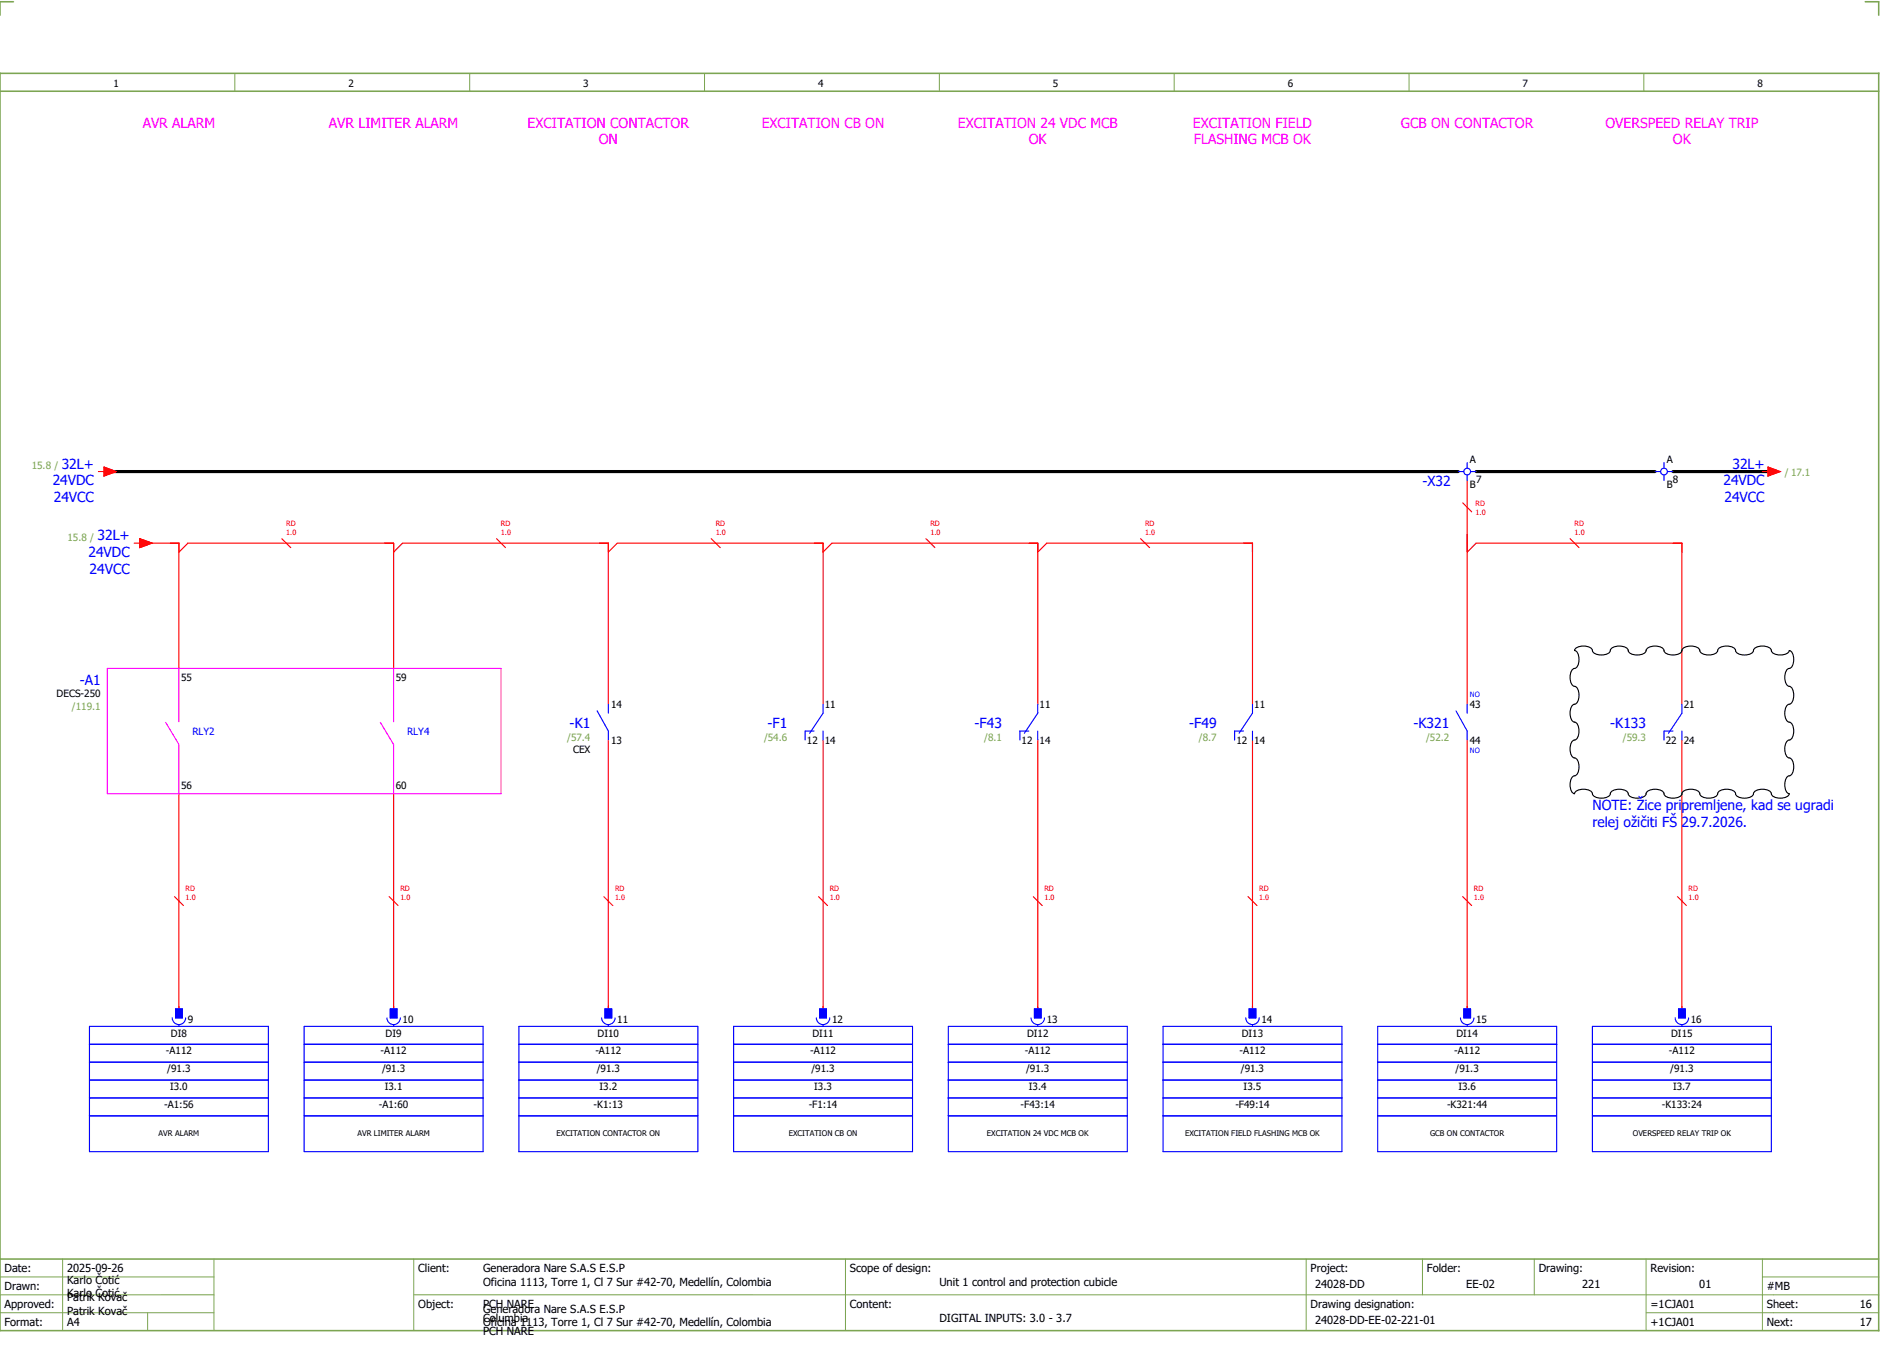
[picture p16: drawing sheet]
<svg xmlns="http://www.w3.org/2000/svg" width="421mm" height="301mm" viewBox="0 0 421 301" stroke-linecap="round" stroke-linejoin="round" font-family="sans-serif">
<defs><g id="words">
<g font-size="3.1" fill="#f0f">
<text x="31.9" y="28.5">AVR ALARM</text>
<text x="73.5" y="28.5">AVR LIMITER ALARM</text>
<text x="118" y="28.5">EXCITATION CONTACTOR</text>
<text x="170.3" y="28.5">EXCITATION CB ON</text>
<text x="214.1" y="28.5">EXCITATION 24 VDC MCB</text>
<text x="266.7" y="28.5">EXCITATION FIELD</text>
<text x="313.2" y="28.5">GCB ON CONTACTOR</text>
<text x="358.9" y="28.5">OVERSPEED RELAY TRIP</text>
<text x="133.9" y="32.3">ON</text>
<text x="230" y="32.3">OK</text>
<text x="266.9" y="32.3">FLASHING MCB OK</text>
<text x="374" y="32.3">OK</text>
</g>
<g font-size="3.1" fill="#00f">
<text x="13.8" y="104.8">32L+</text>
<text x="387.3" y="104.8">32L+</text>
<text x="11.8" y="108.5">24VDC</text>
<text x="12" y="112.3">24VCC</text>
<text x="318" y="108.7">-X32</text>
<text x="385.3" y="108.5">24VDC</text>
<text x="385.5" y="112.3">24VCC</text>
<text x="19.8" y="124.5">24VDC</text>
<text x="21.8" y="120.8">32L+</text>
<text x="20" y="128.3">24VCC</text>
<text x="17.8" y="153">-A1</text>
<text x="127.4" y="162.6">-K1</text>
<text x="171.6" y="162.6">-F1</text>
<text x="217.9" y="162.6">-F43</text>
<text x="265.9" y="162.6">-F49</text>
<text x="316" y="162.6">-K321</text>
<text x="360" y="162.6">-K133</text>
<text x="356" y="181">NOTE: Žice pripremljene, kad se ugradi</text>
<text x="356" y="184.8">relej ožičiti FŠ 29.7.2026.</text>
</g>
<g font-size="2.5">
<text x="1" y="284.4">Date:</text>
<text x="15" y="286.9">Karlo Čotić</text>
<text x="15" y="284.4">2025-09-26</text>
<text x="93.5" y="284.4">Client:</text>
<text x="108" y="284.4">Generadora Nare S.A.S E.S.P</text>
<text x="108" y="287.4">Oficina 1113, Torre 1, Cl 7 Sur #42-70, Medellín, Colombia</text>
<text x="190" y="284.4">Scope of design:</text>
<text x="210" y="287.4">Unit 1 control and protection cubicle</text>
<text x="293" y="284.4">Project:</text>
<text x="294" y="287.9">24028-DD</text>
<text x="319" y="284.4">Folder:</text>
<text x="327.8" y="287.9">EE-02</text>
<text x="344" y="284.4">Drawing:</text>
<text x="353.7" y="287.9">221</text>
<text x="369" y="284.4">Revision:</text>
<text x="379.9" y="287.9">01</text>
<text x="1" y="288.4">Drawn:</text>
<text x="1" y="292.4">Approved:</text>
<text x="15" y="289.9">Karlo Čotić</text>
<text x="15" y="290.9">Patrik Kovač</text>
<text x="15" y="293.9">Patrik Kovač</text>
<text x="93.5" y="292.4">Object:</text>
<text x="108" y="293.4">Generadora Nare S.A.S E.S.P</text>
<text x="108" y="292.4">PCH NARE</text>
<text x="190" y="292.4">Content:</text>
<text x="293" y="292.4">Drawing designation:</text>
<text x="369" y="292.4">=1CJA01</text>
<text x="395" y="292.4">Sheet:</text>
<text x="395" y="288.4">#MB</text>
<text x="415.8" y="292.4">16</text>
<text x="1" y="296.4">Format:</text>
<text x="15" y="296.4">A4</text>
<text x="108" y="296.4">Oficina 1113, Torre 1, Cl 7 Sur #42-70, Medellín, Colombia</text>
<text x="108" y="295.4">Columbia</text>
<text x="108" y="298.4">PCH NARE</text>
<text x="210" y="295.4">DIGITAL INPUTS: 3.0 - 3.7</text>
<text x="294" y="295.9">24028-DD-EE-02-221-01</text>
<text x="369" y="296.4">+1CJA01</text>
<text x="395" y="296.4">Next:</text>
<text x="415.8" y="296.4">17</text>
</g>
<g font-size="2.2">
<text x="25.4" y="19.4">1</text>
<text x="77.9" y="19.4">2</text>
<text x="130.4" y="19.4">3</text>
<text x="182.9" y="19.4">4</text>
<text x="235.4" y="19.4">5</text>
<text x="287.9" y="19.4">6</text>
<text x="340.4" y="19.4">7</text>
<text x="392.9" y="19.4">8</text>
<text x="328.6" y="103.5">A</text>
<text x="372.6" y="103.5">A</text>
<text x="328.6" y="109">B</text>
<text x="330" y="108">7</text>
<text x="372.6" y="109">B</text>
<text x="374" y="108">8</text>
<text x="12.7" y="155.9">DECS-250</text>
<text x="40.5" y="152.1">55</text>
<text x="88.5" y="152.1">59</text>
<text x="136.6" y="158.3">14</text>
<text x="184.4" y="158.3">11</text>
<text x="232.4" y="158.3">11</text>
<text x="280.4" y="158.3">11</text>
<text x="328.6" y="158.3">43</text>
<text x="376.4" y="158.3">21</text>
<text x="136.6" y="166.2">13</text>
<text x="180.4" y="166.2">12</text>
<text x="184.4" y="166.2">14</text>
<text x="228.4" y="166.2">12</text>
<text x="232.4" y="166.2">14</text>
<text x="276.4" y="166.2">12</text>
<text x="280.4" y="166.2">14</text>
<text x="328.6" y="166.2">44</text>
<text x="372.4" y="166.2">22</text>
<text x="376.4" y="166.2">24</text>
<text x="128.1" y="168.2">CEX</text>
<text x="40.5" y="176.4">56</text>
<text x="88.5" y="176.4">60</text>
<text x="38.2" y="231.8">DI8</text>
<text x="42" y="228.7">9</text>
<text x="86.2" y="231.8">DI9</text>
<text x="90" y="228.7">10</text>
<text x="133.6" y="231.8">DI10</text>
<text x="138" y="228.7">11</text>
<text x="181.6" y="231.8">DI11</text>
<text x="186" y="228.7">12</text>
<text x="229.6" y="231.8">DI12</text>
<text x="234" y="228.7">13</text>
<text x="277.6" y="231.8">DI13</text>
<text x="282" y="228.7">14</text>
<text x="325.6" y="231.8">DI14</text>
<text x="330" y="228.7">15</text>
<text x="373.6" y="231.8">DI15</text>
<text x="378" y="228.7">16</text>
<text x="37.1" y="235.6">-A112</text>
<text x="37.4" y="239.6">/91.3</text>
<text x="85.1" y="235.6">-A112</text>
<text x="85.4" y="239.6">/91.3</text>
<text x="133.1" y="235.6">-A112</text>
<text x="133.4" y="239.6">/91.3</text>
<text x="181.1" y="235.6">-A112</text>
<text x="181.4" y="239.6">/91.3</text>
<text x="229.1" y="235.6">-A112</text>
<text x="229.4" y="239.6">/91.3</text>
<text x="277.1" y="235.6">-A112</text>
<text x="277.4" y="239.6">/91.3</text>
<text x="325.1" y="235.6">-A112</text>
<text x="325.4" y="239.6">/91.3</text>
<text x="373.1" y="235.6">-A112</text>
<text x="373.4" y="239.6">/91.3</text>
<text x="38" y="243.6">I3.0</text>
<text x="86" y="243.6">I3.1</text>
<text x="134" y="243.6">I3.2</text>
<text x="182" y="243.6">I3.3</text>
<text x="230" y="243.6">I3.4</text>
<text x="278" y="243.6">I3.5</text>
<text x="326" y="243.6">I3.6</text>
<text x="374" y="243.6">I3.7</text>
<text x="36.7" y="247.6">-A1:56</text>
<text x="84.7" y="247.6">-A1:60</text>
<text x="132.7" y="247.6">-K1:13</text>
<text x="180.8" y="247.6">-F1:14</text>
<text x="228.2" y="247.6">-F43:14</text>
<text x="276.2" y="247.6">-F49:14</text>
<text x="323.5" y="247.6">-K321:44</text>
<text x="371.5" y="247.6">-K133:24</text>
</g>
<g font-size="2.2" fill="#7ca552">
<text x="7.1" y="104.9">15.8 /</text>
<text x="399" y="106.3">/ 17.1</text>
<text x="15.1" y="120.9">15.8 /</text>
<text x="16.1" y="158.6">/119.1</text>
<text x="126.8" y="165.5">/57.4</text>
<text x="170.8" y="165.5">/54.6</text>
<text x="220" y="165.5">/8.1</text>
<text x="268" y="165.5">/8.7</text>
<text x="318.8" y="165.5">/52.2</text>
<text x="362.8" y="165.5">/59.3</text>
</g>
<g font-size="2.2" fill="#00f">
<text x="43" y="164.3">RLY2</text>
<text x="91" y="164.3">RLY4</text>
</g>
<g font-size="1.7">
<text x="35.5" y="254">AVR ALARM</text>
<text x="79.9" y="254">AVR LIMITER ALARM</text>
<text x="124.4" y="254">EXCITATION CONTACTOR ON</text>
<text x="176.3" y="254">EXCITATION CB ON</text>
<text x="220.6" y="254">EXCITATION 24 VDC MCB OK</text>
<text x="264.9" y="254">EXCITATION FIELD FLASHING MCB OK</text>
<text x="319.7" y="254">GCB ON CONTACTOR</text>
<text x="365" y="254">OVERSPEED RELAY TRIP OK</text>
</g>
<g font-size="1.6" fill="#f00">
<text x="329.9" y="113.1">RD</text>
<text x="64" y="119.6">1.0</text>
<text x="64" y="117.6">RD</text>
<text x="112" y="119.6">1.0</text>
<text x="112" y="117.6">RD</text>
<text x="160" y="119.6">1.0</text>
<text x="160" y="117.6">RD</text>
<text x="208" y="119.6">1.0</text>
<text x="208" y="117.6">RD</text>
<text x="256" y="119.6">1.0</text>
<text x="256" y="117.6">RD</text>
<text x="329.9" y="115.1">1.0</text>
<text x="352" y="119.6">1.0</text>
<text x="352" y="117.6">RD</text>
<text x="41.5" y="201.1">1.0</text>
<text x="41.5" y="199.1">RD</text>
<text x="89.5" y="201.1">1.0</text>
<text x="89.5" y="199.1">RD</text>
<text x="137.5" y="201.1">1.0</text>
<text x="137.5" y="199.1">RD</text>
<text x="185.5" y="201.1">1.0</text>
<text x="185.5" y="199.1">RD</text>
<text x="233.5" y="201.1">1.0</text>
<text x="233.5" y="199.1">RD</text>
<text x="281.5" y="201.1">1.0</text>
<text x="281.5" y="199.1">RD</text>
<text x="329.5" y="201.1">1.0</text>
<text x="329.5" y="199.1">RD</text>
<text x="377.5" y="201.1">1.0</text>
<text x="377.5" y="199.1">RD</text>
</g>
<g font-size="1.6" fill="#00f">
<text x="328.6" y="155.8">NO</text>
<text x="328.6" y="168.3">NO</text>
</g>
</g></defs>
<path d="M0 16.4h420v281h-420zM3 .4h-3v3M417 .4h3v3M0 20.4h420M0 281.4h420" fill="none" stroke="#7ca552" stroke-width=".35"/>
<g fill="none" stroke="#7ca552" stroke-width=".22">
<path d="M52.5 16.4v4M105 16.4v4M157.5 16.4v4M210 16.4v4M262.5 16.4v4M315 16.4v4M367.5 16.4v4M0 285.4h47.8M0 293.4h47.8M14 281.4v16M33 293.4v4M47.8 281.4v16"/>
<path d="M47.8 289.4h-47.8M92.5 281.4v16M92.5 289.4h327.5M189 281.4v16M292 281.4v15.8M318 281.4v8M343 281.4v8M368 281.4v15.8M368 293.4h52M394 285.4h26M394 281.4v15.8"/>
</g>
<g fill="none" stroke="#f00" stroke-width=".25">
<path d="M22 105.4h1.2M23.2 104.4l2.8 1-2.8 1zM327 112.4l2 2M328 107.4v50M394 105.4h1.2M395.2 104.4l2.8 1-2.8 1zM30 121.4h1.3M31.3 120.4l2.7 1-2.7 1zM32 121.4h8v28M40 123.4l2-2h46v28M63 120.4l2 2M88 123.4l2-2h46v36"/>
<path d="M111 120.4l2 2M136 123.4l2-2h46v36M159 120.4l2 2M184 123.4l2-2h46v36M207 120.4l2 2M232 123.4l2-2h46v36M255 120.4l2 2M328 123.4l2-2h46v36M351 120.4l2 2M40 177.4v48M88 177.4v48M136 165.4v60"/>
<path d="M184 165.4v60M232 165.4v60M280 165.4v60M328 165.4v60M376 165.4v60M39 200.4l2 2M87 200.4l2 2M135 200.4l2 2M183 200.4l2 2M231 200.4l2 2M279 200.4l2 2M327 200.4l2 2"/>
<path d="M375 200.4l2 2"/>
</g>
<path d="M24 105.4h302M330 105.4h40M374 105.4h22" fill="none" stroke="#000" stroke-width=".7"/>
<path d="M352.1 145.1a2.97 2.97 0 0 1 3.8 0 1.69 1.69 0 0 0 2.1 1.3 1.68 1.68 0 0 0 2.1-1.3 2.98 2.98 0 0 1 3.8 0 1.68 1.68 0 0 0 2.1 1.3 1.69 1.69 0 0 0 2.1-1.3 2.98 2.98 0 0 1 3.8 0 1.69 1.69 0 0 0 2.1 1.3 1.68 1.68 0 0 0 2.1-1.3 2.98 2.98 0 0 1 3.8 0 1.69 1.69 0 0 0 2.1 1.3 1.68 1.68 0 0 0 2.1-1.3 2.98 2.98 0 0 1 3.8 0 1.68 1.68 0 0 0 2.1 1.3 1.68 1.68 0 0 0 2.1-1.3 2.98 2.98 0 0 1 3.8 0 1.69 1.69 0 0 0 2.1 1.3 1.94 1.94 0 0 0 2-1 2.17 2.17 0 0 1 .9 2.6 1.46 1.46 0 0 1-1.2 1.5 2.98 2.98 0 0 0 0 3.8 1.68 1.68 0 0 1 1.3 2.1 1.68 1.68 0 0 1-1.3 2.1 2.97 2.97 0 0 0 0 3.8 1.68 1.68 0 0 1 1.3 2.1 1.69 1.69 0 0 1-1.3 2.1 2.97 2.97 0 0 0 0 3.8 1.68 1.68 0 0 1 1.3 2.1 1.68 1.68 0 0 1-1.3 2.1 2.98 2.98 0 0 0 0 3.8l.3 .1-.1 .3a2.98 2.98 0 0 1-3.8 0 1.69 1.69 0 0 0-2.1-1.3 1.68 1.68 0 0 0-2.1 1.3 2.98 2.98 0 0 1-3.8 0 1.68 1.68 0 0 0-2.1-1.3 1.69 1.69 0 0 0-2.1 1.3 2.98 2.98 0 0 1-3.8 0 1.69 1.69 0 0 0-2.1-1.3 1.68 1.68 0 0 0-2.1 1.3 2.98 2.98 0 0 1-3.8 0 1.69 1.69 0 0 0-2.1-1.3 1.68 1.68 0 0 0-2.1 1.3 2.98 2.98 0 0 1-3.8 0 1.68 1.68 0 0 0-2.1-1.3 1.68 1.68 0 0 0-2.1 1.3 2.98 2.98 0 0 1-3.8 0 1.68 1.68 0 0 0-2.1-1.3 1.93 1.93 0 0 0-2 1 2.17 2.17 0 0 1-.9-2.6 1.46 1.46 0 0 1 1.2-1.5 2.98 2.98 0 0 0 0-3.8 1.68 1.68 0 0 1-1.3-2.1 1.68 1.68 0 0 1 1.3-2.1 2.98 2.98 0 0 0 0-3.8 1.68 1.68 0 0 1-1.3-2.1 1.68 1.68 0 0 1 1.3-2.1 2.98 2.98 0 0 0 0-3.8 1.68 1.68 0 0 1-1.3-2.1 1.69 1.69 0 0 1 1.3-2.1 2.98 2.98 0 0 0 0-3.8l-.3-.1z" fill="none" stroke="#000" stroke-width=".25"/>
<g fill="none" stroke="#00f" stroke-width=".25">
<path d="M326 105.4h1.3M328 103.4v1.2M328 106.1v1.3M328.8 105.4h1.2M370 105.4h1.2M372 103.4v1.2M372 106.1v1.3M372.7 105.4h1.3M133.5 158.9l2.5 4.5v2M136 157.4v2M184 157.4v2l-3 4.5M232 157.4v2l-3 4.5"/>
<path d="M280 157.4v2l-3 4.5M325.5 158.9l2.5 4.5v2M328 157.4v2M376 157.4v2l-3 4.5M182 163.4h-2v2M184 163.4v2M230 163.4h-2v2M232 163.4v2M278 163.4h-2v2M280 163.4v2M374 163.4h-2v2M376 163.4v2"/>
<path d="M20 237.4h40M20 229.4h40v28h-40zM20 233.4h40M38.5 227.5a1.5 1.5 0 0 0 1.5 1.5 1.5 1.5 0 0 0 1.5-1.5M39.3 225.5h1.5v2h-1.5zM40 229.1v.3M68 237.4h40M68 233.4h40M68 229.4h40v28h-40zM86.5 227.5a1.5 1.5 0 0 0 1.5 1.5 1.5 1.5 0 0 0 1.5-1.5M87.3 225.5h1.5v2h-1.5zM88 229.1v.3"/>
<path d="M116 237.4h40M116 233.4h40M116 229.4h40v28h-40zM134.5 227.5a1.5 1.5 0 0 0 1.5 1.5 1.5 1.5 0 0 0 1.5-1.5M135.3 225.5h1.5v2h-1.5zM136 229.1v.3M164 237.4h40M164 233.4h40M164 229.4h40v28h-40zM182.5 227.5a1.5 1.5 0 0 0 1.5 1.5 1.5 1.5 0 0 0 1.5-1.5M183.3 225.5h1.5v2h-1.5zM184 229.1v.3"/>
<path d="M212 237.4h40M212 233.4h40M212 229.4h40v28h-40zM230.5 227.5a1.5 1.5 0 0 0 1.5 1.5 1.5 1.5 0 0 0 1.5-1.5M231.3 225.5h1.5v2h-1.5zM232 229.1v.3M260 237.4h40M260 233.4h40M260 229.4h40v28h-40zM278.5 227.5a1.5 1.5 0 0 0 1.5 1.5 1.5 1.5 0 0 0 1.5-1.5M279.3 225.5h1.5v2h-1.5zM280 229.1v.3"/>
<path d="M308 237.4h40M308 233.4h40M308 229.4h40v28h-40zM326.5 227.5a1.5 1.5 0 0 0 1.5 1.5 1.5 1.5 0 0 0 1.5-1.5M327.3 225.5h1.5v2h-1.5zM328 229.1v.3M356 237.4h40M356 233.4h40M356 229.4h40v28h-40zM374.5 227.5a1.5 1.5 0 0 0 1.5 1.5 1.5 1.5 0 0 0 1.5-1.5M375.2 225.5h1.5v2h-1.5zM376 229.1v.3"/>
<path d="M20 249.4h40M20 245.4h40M20 241.4h40M68 249.4h40M68 245.4h40M68 241.4h40M116 249.4h40M116 245.4h40M116 241.4h40M164 249.4h40M164 245.4h40M164 241.4h40"/>
<path d="M212 249.4h40M212 245.4h40M212 241.4h40M260 249.4h40M260 245.4h40M260 241.4h40M308 249.4h40M308 245.4h40M308 241.4h40M356 249.4h40M356 245.4h40M356 241.4h40"/>
<circle cx="328" cy="105.4" r=".75"/>
<circle cx="372" cy="105.4" r=".75"/>
</g>
<g fill="#00f" stroke="#00f" stroke-width=".22">
<path d="M39.3 225.5h1.5v2h-1.5z"/>
<path d="M87.3 225.5h1.5v2h-1.5z"/>
<path d="M135.3 225.5h1.5v2h-1.5z"/>
<path d="M183.3 225.5h1.5v2h-1.5z"/>
<path d="M231.3 225.5h1.5v2h-1.5z"/>
<path d="M279.3 225.5h1.5v2h-1.5z"/>
<path d="M327.3 225.5h1.5v2h-1.5z"/>
<path d="M375.2 225.5h1.5v2h-1.5z"/>
</g>
<path d="M24 149.4h88v28h-88zM40 149.4v12M88 149.4v12M37 161.4l3 5v11M85 161.4l3 5v11" fill="none" stroke="#f0f" stroke-width=".25"/>
<g fill="#f00" stroke="#f00" stroke-width=".22">
<path d="M23.2 104.4l2.8 1-2.8 1z"/>
<path d="M395.2 104.4l2.8 1-2.8 1z"/>
<path d="M31.3 120.4l2.7 1-2.7 1z"/>
</g>
<use href="#words"/>
</svg>
